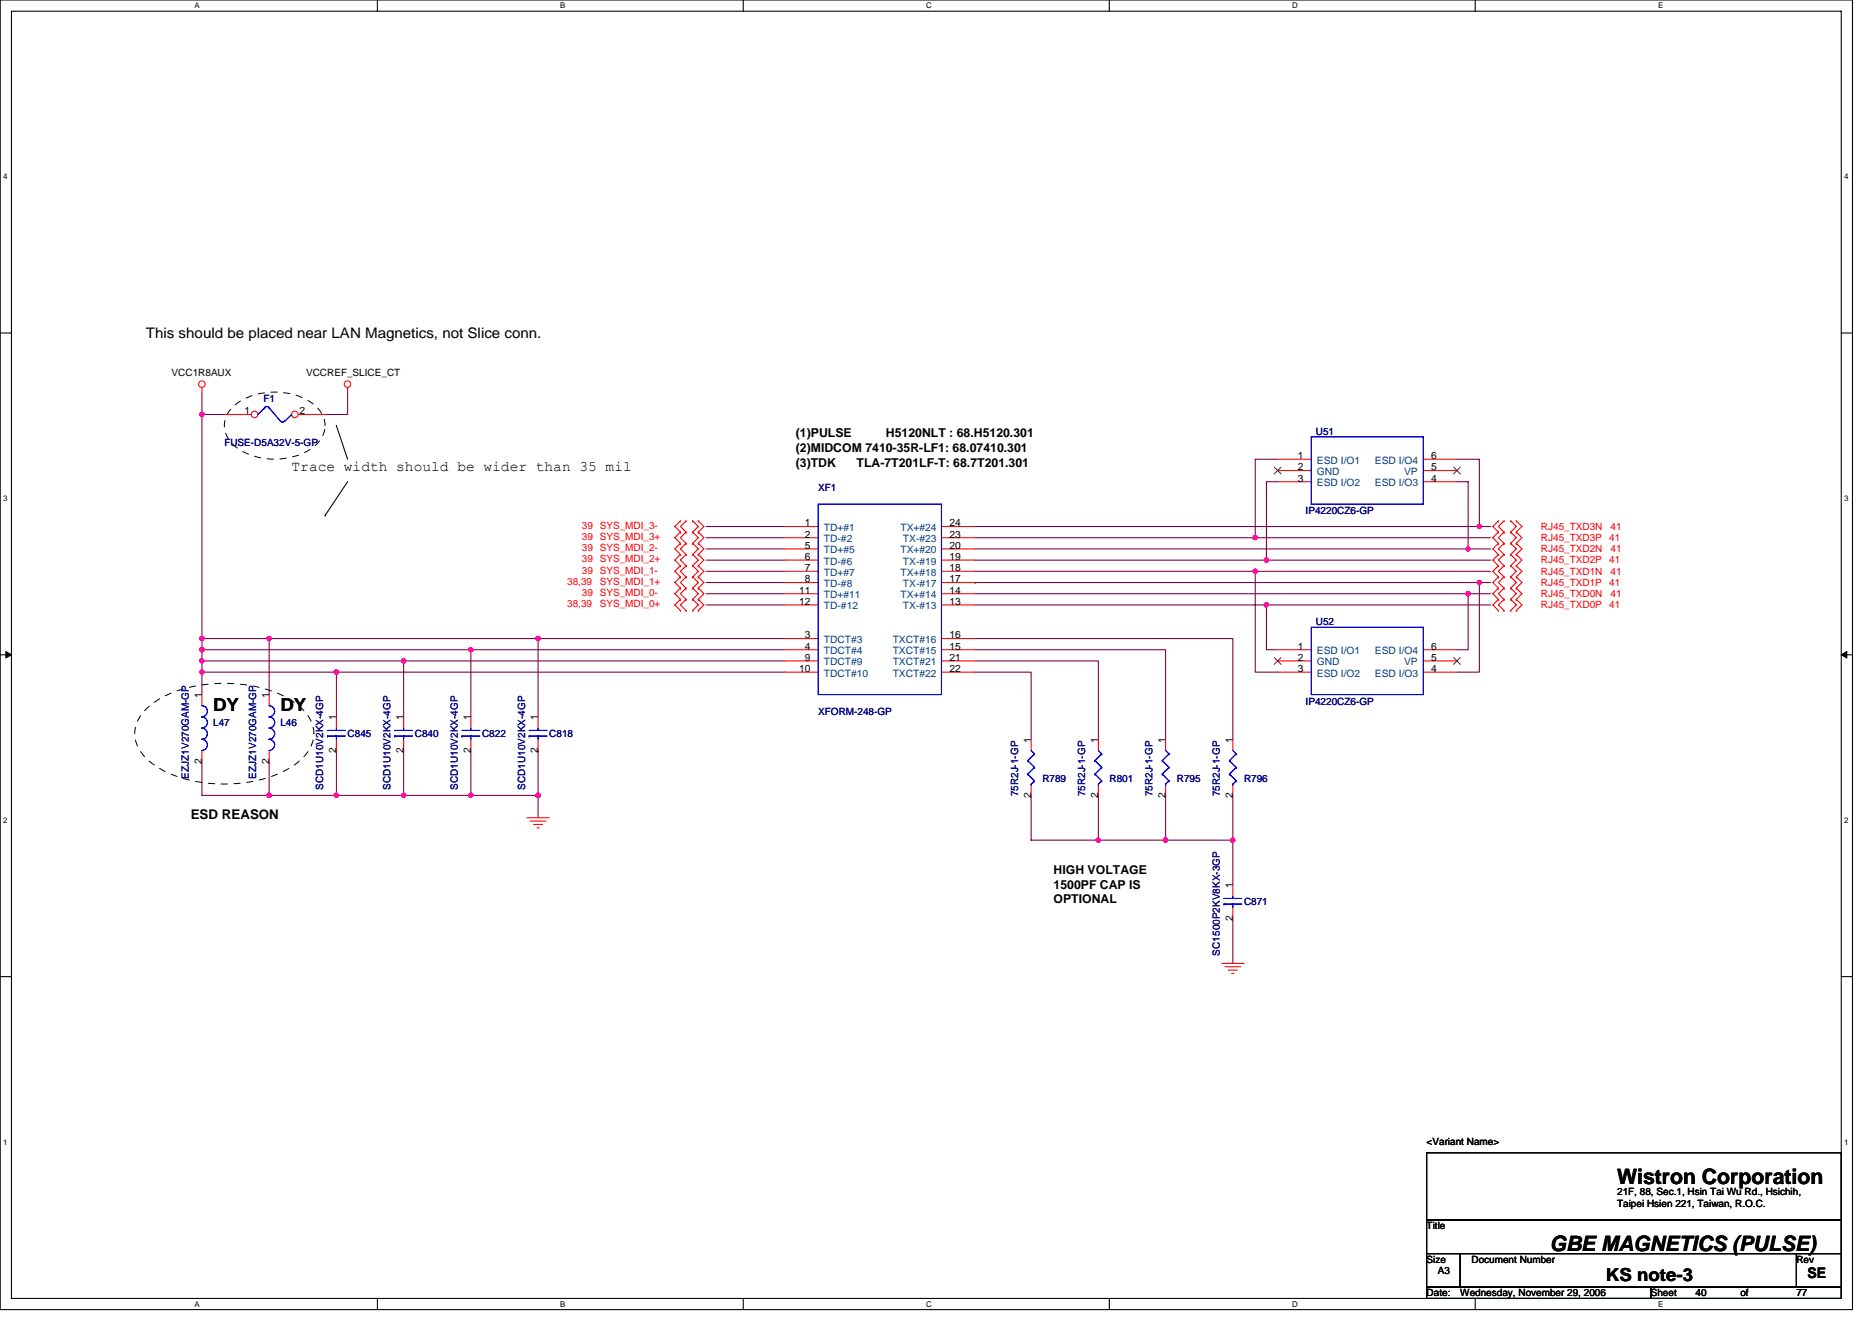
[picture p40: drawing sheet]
<svg xmlns="http://www.w3.org/2000/svg" width="297mm" height="210mm" viewBox="0 0 297 210" stroke-linecap="round" stroke-linejoin="round" font-family="sans-serif">
<defs><g id="words">
<g font-size="3.4">
<text x="256.6" y="187.9">Wistron Corporation</text>
<text x="245.9" y="198.5">GBE MAGNETICS (PULSE)</text>
</g>
<g font-size="2.8">
<text x="33.8" y="112.9">DY</text>
<text x="44.5" y="112.9">DY</text>
<text x="254.8" y="203.4">KS note-3</text>
</g>
<g font-size="2.3">
<text x="23.2" y="53.6">This should be placed near LAN Magnetics, not Slice conn.</text>
<text x="46.3" y="74.7">Trace width should be wider than 35 mil</text>
<text x="286.8" y="202.9">SE</text>
</g>
<text font-size="2.1" x="30.3" y="130">ESD REASON</text>
<g font-size="1.9">
<text x="126.3" y="69.4">(1)PULSE</text>
<text x="126.3" y="71.7">(2)MIDCOM 7410-35R-LF1: 68.07410.301</text>
<text x="140.6" y="69.4">H5120NLT : 68.H5120.301</text>
<text x="126.3" y="74">(3)TDK</text>
<text x="135.9" y="74">TLA-7T201LF-T: 68.7T201.301</text>
<text x="167.2" y="138.7">HIGH VOLTAGE</text>
<text x="167.2" y="141.1">1500PF CAP IS</text>
<text x="167.2" y="143.4">OPTIONAL</text>
</g>
<g font-size="1.6">
<text x="27.2" y="59.7">VCC1R8AUX</text>
<text x="48.6" y="59.7">VCCREF_SLICE_CT</text>
<text x="38.8" y="65.8">1</text>
<text x="47.5" y="65.8">2</text>
<text x="205.9" y="72.9">1</text>
<text x="205.9" y="74.7">2</text>
<text x="205.9" y="76.4">3</text>
<text x="227.1" y="74.7">5</text>
<text x="227.1" y="76.4">4</text>
<text x="227.1" y="72.9">6</text>
<text x="127.7" y="83.5">1</text>
<text x="150.6" y="83.5">24</text>
<text x="127.7" y="85.3">2</text>
<text x="127.7" y="87.1">5</text>
<text x="127.7" y="88.9">6</text>
<text x="150.6" y="88.9">19</text>
<text x="150.6" y="85.3">23</text>
<text x="150.6" y="87.1">20</text>
<text x="126.8" y="94.2">11</text>
<text x="126.8" y="96">12</text>
<text x="127.7" y="90.7">7</text>
<text x="127.7" y="92.4">8</text>
<text x="150.6" y="96">13</text>
<text x="150.6" y="92.4">17</text>
<text x="150.6" y="94.2">14</text>
<text x="150.6" y="90.7">18</text>
<text x="127.7" y="101.3">3</text>
<text x="150.6" y="101.3">16</text>
<text x="126.8" y="106.7">10</text>
<text x="127.7" y="103.1">4</text>
<text x="127.7" y="104.9">9</text>
<text x="150.6" y="103.1">15</text>
<text x="150.6" y="104.9">21</text>
<text x="150.6" y="106.7">22</text>
<text x="205.9" y="103.1">1</text>
<text x="205.9" y="104.9">2</text>
<text x="205.9" y="106.7">3</text>
<text x="227.1" y="104.9">5</text>
<text x="227.1" y="106.7">4</text>
<text x="227.1" y="103.1">6</text>
<text x="32" y="110.8" transform="rotate(-90 32 110.8)">1</text>
<text x="42.7" y="110.8" transform="rotate(-90 42.7 110.8)">1</text>
<text x="53.4" y="119.5" transform="rotate(-90 53.4 119.5)">2</text>
<text x="53.4" y="114.3" transform="rotate(-90 53.4 114.3)">1</text>
<text x="64" y="119.5" transform="rotate(-90 64 119.5)">2</text>
<text x="64" y="114.3" transform="rotate(-90 64 114.3)">1</text>
<text x="74.7" y="119.5" transform="rotate(-90 74.7 119.5)">2</text>
<text x="74.7" y="114.3" transform="rotate(-90 74.7 114.3)">1</text>
<text x="85.4" y="119.5" transform="rotate(-90 85.4 119.5)">2</text>
<text x="85.4" y="114.3" transform="rotate(-90 85.4 114.3)">1</text>
<text x="163.6" y="117.9" transform="rotate(-90 163.6 117.9)">1</text>
<text x="174.3" y="117.9" transform="rotate(-90 174.3 117.9)">1</text>
<text x="184.9" y="117.9" transform="rotate(-90 184.9 117.9)">1</text>
<text x="195.6" y="117.9" transform="rotate(-90 195.6 117.9)">1</text>
<text x="32" y="121.3" transform="rotate(-90 32 121.3)">2</text>
<text x="42.7" y="121.3" transform="rotate(-90 42.7 121.3)">2</text>
<text x="163.6" y="126.6" transform="rotate(-90 163.6 126.6)">2</text>
<text x="174.3" y="126.6" transform="rotate(-90 174.3 126.6)">2</text>
<text x="184.9" y="126.6" transform="rotate(-90 184.9 126.6)">2</text>
<text x="195.6" y="126.6" transform="rotate(-90 195.6 126.6)">2</text>
<text x="195.6" y="141" transform="rotate(-90 195.6 141)">1</text>
<text x="195.6" y="146.2" transform="rotate(-90 195.6 146.2)">2</text>
<text x="226.4" y="181.7">&lt;Variant Name&gt;</text>
<text x="256.6" y="189.7">21F, 88, Sec.1, Hsin Tai Wu Rd., Hsichih,</text>
<text x="256.6" y="191.5">Taipei Hsien 221, Taiwan, R.O.C.</text>
<text x="226.4" y="195.1">Title</text>
<text x="226.4" y="200.4">Size</text>
<text x="228.2" y="202.2">A3</text>
<text x="233.5" y="200.4">Document Number</text>
<text x="285" y="200.4">Rev</text>
<text x="226.4" y="205.7">Date:</text>
<text x="231.7" y="205.7">Wednesday, November 29, 2006</text>
<text x="261.9" y="205.7">Sheet</text>
<text x="269" y="205.7">40</text>
<text x="276.2" y="205.7">of</text>
<text x="285" y="205.7">77</text>
</g>
<g font-size="1.6" fill="#000080">
<text x="41.8" y="63.8">F1</text>
<text x="35.6" y="70.8">FUSE-D5A32V-5-GP</text>
<text x="208.8" y="69">U51</text>
<text x="129.8" y="77.9">XF1</text>
<text x="207.2" y="81.6">IP4220CZ6-GP</text>
<text x="208.8" y="99.2">U52</text>
<text x="129.8" y="113.4">XFORM-248-GP</text>
<text x="207.2" y="111.8">IP4220CZ6-GP</text>
<text x="33.8" y="115.2">L47</text>
<text x="44.5" y="115.2">L46</text>
<text x="55.2" y="117">C845</text>
<text x="65.8" y="117">C840</text>
<text x="76.5" y="117">C822</text>
<text x="87.2" y="117">C818</text>
<text x="30" y="123.6" transform="rotate(-90 30 123.6)">EZJZ1V270GAM-GP</text>
<text x="40.6" y="123.6" transform="rotate(-90 40.6 123.6)">EZJZ1V270GAM-GP</text>
<text x="51.3" y="125.3" transform="rotate(-90 51.3 125.3)">SCD1U10V2KX-4GP</text>
<text x="62" y="125.3" transform="rotate(-90 62 125.3)">SCD1U10V2KX-4GP</text>
<text x="72.6" y="125.3" transform="rotate(-90 72.6 125.3)">SCD1U10V2KX-4GP</text>
<text x="83.3" y="125.3" transform="rotate(-90 83.3 125.3)">SCD1U10V2KX-4GP</text>
<text x="165.4" y="124.1">R789</text>
<text x="176.1" y="124.1">R801</text>
<text x="186.7" y="124.1">R795</text>
<text x="197.4" y="124.1">R796</text>
<text x="161.5" y="126.4" transform="rotate(-90 161.5 126.4)">75R2J-1-GP</text>
<text x="172.2" y="126.4" transform="rotate(-90 172.2 126.4)">75R2J-1-GP</text>
<text x="182.9" y="126.4" transform="rotate(-90 182.9 126.4)">75R2J-1-GP</text>
<text x="193.5" y="126.4" transform="rotate(-90 193.5 126.4)">75R2J-1-GP</text>
<text x="197.4" y="143.7">C871</text>
<text x="193.5" y="151.7" transform="rotate(-90 193.5 151.7)">SC1500P2KV8KX-3GP</text>
</g>
<g font-size="1.6" fill="#004080">
<text x="209" y="73.6">ESD I/O1</text>
<text x="209" y="75.4">GND</text>
<text x="209" y="77.2">ESD I/O2</text>
<text x="218.2" y="77.2">ESD I/O3</text>
<text x="218.2" y="73.6">ESD I/O4</text>
<text x="222.8" y="75.4">VP</text>
<text x="130.7" y="84.3">TD+#1</text>
<text x="130.7" y="86.1">TD-#2</text>
<text x="130.7" y="87.8">TD+#5</text>
<text x="130.7" y="89.6">TD-#6</text>
<text x="142.9" y="87.8">TX+#20</text>
<text x="142.9" y="84.3">TX+#24</text>
<text x="143.3" y="89.6">TX-#19</text>
<text x="143.3" y="86.1">TX-#23</text>
<text x="130.7" y="91.4">TD+#7</text>
<text x="130.7" y="93.2">TD-#8</text>
<text x="130.7" y="95">TD+#11</text>
<text x="142.9" y="95">TX+#14</text>
<text x="142.9" y="91.4">TX+#18</text>
<text x="143.3" y="93.2">TX-#17</text>
<text x="130.7" y="96.7">TD-#12</text>
<text x="143.3" y="96.7">TX-#13</text>
<text x="130.7" y="102.1">TDCT#3</text>
<text x="130.7" y="103.8">TDCT#4</text>
<text x="130.7" y="105.6">TDCT#9</text>
<text x="130.7" y="107.4">TDCT#10</text>
<text x="141.6" y="103.8">TXCT#15</text>
<text x="141.6" y="102.1">TXCT#16</text>
<text x="141.6" y="105.6">TXCT#21</text>
<text x="141.6" y="107.4">TXCT#22</text>
<text x="209" y="103.8">ESD I/O1</text>
<text x="209" y="105.6">GND</text>
<text x="209" y="107.4">ESD I/O2</text>
<text x="218.2" y="107.4">ESD I/O3</text>
<text x="218.2" y="103.8">ESD I/O4</text>
<text x="222.8" y="105.6">VP</text>
</g>
<g font-size="1.6" fill="#f00">
<text x="92.3" y="83.9">39 SYS_MDI_3-</text>
<text x="92.3" y="85.7">39 SYS_MDI_3+</text>
<text x="92.3" y="87.5">39 SYS_MDI_2-</text>
<text x="92.3" y="89.3">39 SYS_MDI_2+</text>
<text x="244.5" y="84.1">RJ45_TXD3N</text>
<text x="244.5" y="85.9">RJ45_TXD3P</text>
<text x="244.5" y="87.7">RJ45_TXD2N</text>
<text x="244.5" y="89.4">RJ45_TXD2P</text>
<text x="255.4" y="85.9">41</text>
<text x="255.4" y="89.4">41</text>
<text x="255.5" y="84.1">41</text>
<text x="255.5" y="87.7">41</text>
<text x="90" y="92.8">38,39</text>
<text x="92.3" y="91">39 SYS_MDI_1-</text>
<text x="92.3" y="94.6">39 SYS_MDI_0-</text>
<text x="95.2" y="92.8">SYS_MDI_1+</text>
<text x="244.5" y="91.2">RJ45_TXD1N</text>
<text x="244.5" y="93">RJ45_TXD1P</text>
<text x="244.5" y="94.8">RJ45_TXD0N</text>
<text x="255.4" y="93">41</text>
<text x="255.5" y="91.2">41</text>
<text x="255.5" y="94.8">41</text>
<text x="90" y="96.4">38,39</text>
<text x="95.2" y="96.4">SYS_MDI_0+</text>
<text x="244.5" y="96.5">RJ45_TXD0P</text>
<text x="255.4" y="96.5">41</text>
</g>
<g font-size="1.3">
<text x="30.8" y="1.3">A</text>
<text x="88.9" y="1.3">B</text>
<text x="147" y="1.3">C</text>
<text x="205" y="1.3">D</text>
<text x="263.1" y="1.3">E</text>
<text x=".5" y="28.4">4</text>
<text x="292.6" y="28.4">4</text>
<text x=".5" y="79.5">3</text>
<text x="292.6" y="79.5">3</text>
<text x=".5" y="130.6">2</text>
<text x="292.6" y="130.6">2</text>
<text x=".5" y="181.7">1</text>
<text x="292.6" y="181.7">1</text>
<text x="30.8" y="207.4">A</text>
<text x="88.9" y="207.4">B</text>
<text x="147" y="207.4">C</text>
<text x="205" y="207.4">D</text>
<text x="263.1" y="207.4">E</text>
</g>
</g></defs>
<path d="M0 0h293.9v207.9h-293.9zM1.8 1.8h290.4v204.3h-290.4z" fill="none" stroke="#000" stroke-width=".17"/>
<g fill="#fff">
<path d="M30.8 .2h.9v1.4h-.9z"/>
<path d="M30.8 206.3h.9v1.4h-.9z"/>
</g>
<path d="M59.9 0v1.8M59.9 206.1v1.8" fill="none" stroke="#000" stroke-width=".17"/>
<g fill="#fff">
<path d="M88.9 .2h.8v1.4h-.8z"/>
<path d="M88.9 206.3h.8v1.4h-.8z"/>
</g>
<path d="M117.9 0v1.8M117.9 206.1v1.8" fill="none" stroke="#000" stroke-width=".17"/>
<g fill="#fff">
<path d="M147 .2h.9v1.4h-.9z"/>
<path d="M147 206.3h.9v1.4h-.9z"/>
</g>
<path d="M176 0v1.8M176 206.1v1.8" fill="none" stroke="#000" stroke-width=".17"/>
<g fill="#fff">
<path d="M205 .2h.9v1.4h-.9z"/>
<path d="M205 206.3h.9v1.4h-.9z"/>
</g>
<path d="M234.1 0v1.8M234.1 206.1v1.8" fill="none" stroke="#000" stroke-width=".17"/>
<g fill="#fff">
<path d="M263.1 .2h.8v1.4h-.8z"/>
<path d="M263.1 206.3h.8v1.4h-.8z"/>
<path d="M.5 27.3h.7v1.4h-.7z"/>
<path d="M292.6 27.3h.7v1.4h-.7z"/>
<path d="M.5 78.4h.7v1.4h-.7z"/>
<path d="M292.6 78.4h.7v1.4h-.7z"/>
</g>
<path d="M0 52.9h1.8M292.2 52.9h1.7" fill="none" stroke="#000" stroke-width=".17"/>
<g fill="#fff">
<path d="M.5 129.5h.7v1.4h-.7z"/>
<path d="M292.6 129.5h.7v1.4h-.7z"/>
</g>
<path d="M0 103.9h1.8M292.2 103.9h1.7" fill="none" stroke="#000" stroke-width=".17"/>
<path d="M.9 103.4l.9 .5-.9 .5zM292.2 103.9l.8-.5v1z" fill="#000" stroke="#000" stroke-width=".16"/>
<g fill="#fff">
<path d="M.5 180.5h.7v1.4h-.7z"/>
<path d="M292.6 180.5h.7v1.4h-.7z"/>
</g>
<g fill="none" stroke="#000" stroke-width=".17">
<path d="M53.4 67.6h.1M53.4 67.6l1.8 5.3M55.2 76.5l-3.6 5.3M51.6 81.8h.1M0 155h1.8M292.2 155h1.7M226.4 199h5.3v5.3h-5.3zM226.4 183h65.8v10.6h-65.8zM226.4 193.6h65.8v5.4h-65.8zM231.7 199h53.3v5.3h-53.3zM285 199h7.2v5.3h-7.2zM226.4 204.3h35.5v1.8h-35.5z"/>
<path d="M261.9 204.3h30.3v1.8h-30.3z"/>
</g>
<g fill="none" stroke="#800040" stroke-width=".17">
<path d="M32 65.8h3.6M32 65.8h.1M32 62.2v3.6M32 65.8v35.5M55.2 62.2v3.6h-3.6M202.7 76.5h-1.7v12.4M202.7 72.9h-3.5v12.4M231.2 76.5h1.8v10.6M231.2 72.9h3.5v10.7M112.1 85.3h12.4M112.1 83.6h12.4M112.1 88.9h12.4"/>
<path d="M112.1 87.1h12.4M112.1 90.7h12.4M112.1 92.5h12.4M112.1 94.2h12.4M112.1 96h12.4M154.7 88.9h46.3M154.7 87.1h78.3M154.7 85.3h44.5M154.7 83.6h80M154.7 96h46.3M154.7 90.7h44.5M154.7 94.2h78.3v8.9h-1.8"/>
<path d="M154.7 92.5h.1M154.7 92.5h80M199.2 90.7h37.3M199.2 85.3h.1M199.2 90.7v16h3.5M199.2 90.7h.1M199.2 85.3h37.3M201 96h.1M201 88.9h.1M201 96v7.1h1.7M201 96h35.5M201 88.9h35.5"/>
<path d="M233 94.2h.1M233 87.1h.1M233 94.2h3.5M233 87.1h3.5M234.7 92.5h1.8M234.7 83.6h.1M234.7 92.5v14.2h-3.5M234.7 92.5h.1M234.7 83.6h1.8M32 101.3v1.8M32 104.9h.1M32 101.3h.1"/>
<path d="M32 106.7h.1M32 103.1h.1M32 106.7h21.4M32 104.9h32M32 103.1v7.1M32 101.3h10.7M32 103.1h42.7M42.7 101.3h42.7v12.5M42.7 101.3h.1M42.7 101.3v8.9M53.4 106.7v7.1M53.4 106.7h.1"/>
<path d="M53.4 119.1v7.1M53.4 106.7h71.1M64 104.9h.1M64 104.9v8.9M64 119.1h.1M64 104.9h60.5M64 119.1v7.1M74.7 103.1h.1M74.7 103.1h49.8M74.7 119.1v7.1M74.7 103.1v10.7M85.4 119.1h.1"/>
<path d="M85.4 101.3h.1M85.4 119.1v10.7M85.4 101.3h39.1M154.7 106.7h8.9v10.6M154.7 104.9h19.6v12.4M154.7 103.1h30.3v14.2M154.7 101.3h40.9v16M32 120.9v5.3h10.7M42.7 120.9v5.3M42.7 126.2h.1M42.7 126.2h10.7M53.4 126.2h10.6"/>
<path d="M64 126.2h10.7M74.7 126.2h.1M74.7 126.2h10.7M85.4 126.2h.1M163.6 126.2v7.1h10.7M174.3 126.2v7.1M174.3 133.3h.1M174.3 133.3h21.3M185 133.3h.1M185 126.2h.1M185 126.2v7.1M195.6 133.3v7.2"/>
<path d="M195.6 126.2v7.1M195.6 145.8v7.1"/>
</g>
<g fill="#f0f" stroke="#f0f" stroke-width=".17">
<circle cx="32" cy="65.8" r=".35"/>
<circle cx="64" cy="104.9" r=".35"/>
<circle cx="32" cy="104.9" r=".35"/>
<circle cx="74.7" cy="103.1" r=".35"/>
<circle cx="53.4" cy="106.7" r=".35"/>
<circle cx="64" cy="126.2" r=".35"/>
<circle cx="74.7" cy="126.2" r=".35"/>
<circle cx="85.4" cy="126.2" r=".35"/>
<circle cx="42.7" cy="101.3" r=".35"/>
<circle cx="32" cy="101.3" r=".35"/>
<circle cx="32" cy="106.7" r=".35"/>
<circle cx="53.4" cy="126.2" r=".35"/>
<circle cx="42.7" cy="126.2" r=".35"/>
<circle cx="32" cy="103.1" r=".35"/>
<circle cx="85.4" cy="101.3" r=".35"/>
<circle cx="195.6" cy="133.3" r=".35"/>
<circle cx="184.9" cy="133.3" r=".35"/>
<circle cx="174.3" cy="133.3" r=".35"/>
<circle cx="200.9" cy="96" r=".35"/>
<circle cx="232.9" cy="94.2" r=".35"/>
<circle cx="234.7" cy="83.6" r=".35"/>
<circle cx="200.9" cy="88.9" r=".35"/>
<circle cx="199.2" cy="85.3" r=".35"/>
<circle cx="232.9" cy="87.1" r=".35"/>
<circle cx="199.2" cy="90.7" r=".35"/>
<circle cx="234.7" cy="92.4" r=".35"/>
</g>
<g fill="none" stroke="#f00" stroke-width=".17">
<path d="M32 61.5v.7M55.2 61.5v.7M108 82.7h.1M108 84.5h.1M108 86.2h.1M108 88h.1M108 89.8h.1M108 91.6h.1M108 93.3h.1M108 95.1h.1M108 96.9h.1M108 82.7l-.9 .9 .9 .9"/>
<path d="M108 84.5l-.9 .8 .9 .9M108 86.2l-.9 .9 .9 .9M108 88l-.9 .9 .9 .9M108 89.8l-.9 .9 .9 .9M108 91.6l-.9 .9 .9 .8M108 93.3l-.9 .9 .9 .9M108 95.1l-.9 .9 .9 .9M108.9 84.5h.1M108.9 82.7h.1M108.9 86.2h.1M108.9 88h.1M108.9 89.8h.1"/>
<path d="M108.9 91.6h.1M108.9 93.3h.1M108.9 95.1h.1M108.9 96.9h.1M108.9 82.7l-.9 .9 .9 .9M108.9 84.5l-.9 .8 .9 .9M108.9 86.2l-.9 .9 .9 .9M108.9 88l-.9 .9 .9 .9M108.9 89.8l-.9 .9 .9 .9M108.9 91.6l-.9 .9 .9 .8M108.9 93.3l-.9 .9 .9 .9M108.9 95.1l-.9 .9 .9 .9"/>
<path d="M109.9 82.7h.1M109.9 84.5h.1M109.9 86.2h.1M109.9 88h.1M109.9 89.8h.1M109.9 91.6h.1M109.9 93.3h.1M109.9 95.1h.1M109.9 96.9h.1M109.9 82.7l.9 .9-.9 .9M109.9 84.5l.9 .8-.9 .9M109.9 86.2l.9 .9-.9 .9"/>
<path d="M109.9 88l.9 .9-.9 .9M109.9 89.8l.9 .9-.9 .9M109.9 91.6l.9 .9-.9 .8M109.9 93.3l.9 .9-.9 .9M109.9 95.1l.9 .9-.9 .9M110.8 82.7h.1M110.8 84.5h.1M110.8 86.2h.1M110.8 88h.1M110.8 89.8h.1M110.8 91.6h.1M110.8 93.3h.1"/>
<path d="M110.8 95.1h.1M110.8 96.9h.1M110.8 82.7l.9 .9-.9 .9M110.8 84.5l.9 .8-.9 .9M110.8 86.2l.9 .9-.9 .9M110.8 88l.9 .9-.9 .9M110.8 89.8l.9 .9-.9 .9M110.8 91.6l.9 .9-.9 .8M110.8 93.3l.9 .9-.9 .9M110.8 95.1l.9 .9-.9 .9M237.8 91.6h.1M237.8 89.8h.1"/>
<path d="M237.8 93.3h.1M237.8 95.1h.1M237.8 96.9h.1M237.8 84.5h.1M237.8 82.7h.1M237.8 86.2h.1M237.8 88h.1M237.8 89.8l-.9 .9 .9 .9M237.8 91.6l-.9 .9 .9 .8M237.8 93.3l-.9 .9 .9 .9M237.8 95.1l-.9 .9 .9 .9M237.8 82.7l-.9 .9 .9 .9"/>
<path d="M237.8 84.5l-.9 .8 .9 .9M237.8 86.2l-.9 .9 .9 .9M237.8 88l-.9 .9 .9 .9M238.7 91.6h.1M238.7 89.8h.1M238.7 93.3h.1M238.7 95.1h.1M238.7 96.9h.1M238.7 84.5h.1M238.7 82.7h.1M238.7 86.2h.1M238.7 88h.1"/>
<path d="M238.7 89.8l-.9 .9 .9 .9M238.7 91.6l-.9 .9 .9 .8M238.7 93.3l-.9 .9 .9 .9M238.7 95.1l-.9 .9 .9 .9M238.7 82.7l-.9 .9 .9 .9M238.7 84.5l-.9 .8 .9 .9M238.7 86.2l-.9 .9 .9 .9M238.7 88l-.9 .9 .9 .9M239.7 89.8h.1M239.7 91.6h.1M239.7 93.3h.1M239.7 95.1h.1"/>
<path d="M239.7 96.9h.1M239.7 82.7h.1M239.7 84.5h.1M239.7 86.2h.1M239.7 88h.1M239.7 89.8l.9 .9-.9 .9M239.7 91.6l.9 .9-.9 .8M239.7 93.3l.9 .9-.9 .9M239.7 95.1l.9 .9-.9 .9M239.7 82.7l.9 .9-.9 .9M239.7 84.5l.9 .8-.9 .9M239.7 86.2l.9 .9-.9 .9"/>
<path d="M239.7 88l.9 .9-.9 .9M240.6 91.6h.1M240.6 89.8h.1M240.6 93.3h.1M240.6 95.1h.1M240.6 96.9h.1M240.6 84.5h.1M240.6 82.7h.1M240.6 86.2h.1M240.6 88h.1M240.6 89.8l.9 .9-.9 .9M240.6 91.6l.9 .9-.9 .8"/>
<path d="M240.6 93.3l.9 .9-.9 .9M240.6 95.1l.9 .9-.9 .9M240.6 82.7l.9 .9-.9 .9M240.6 84.5l.9 .8-.9 .9M240.6 86.2l.9 .9-.9 .9M240.6 88l.9 .9-.9 .9M174.3 117.3v1.8M83.6 129.8h3.6M84.1 130.3h2.5M84.7 130.9h1.4M85.2 131.4h.4M174.3 124.5v1.7"/>
<path d="M193.8 152.9h3.6M194.4 153.4h2.5M194.9 154h1.4M195.4 154.5h.4"/>
<circle cx="32" cy="61" r=".52"/>
<circle cx="55.1" cy="61" r=".52"/>
</g>
<path d="M36.9 64.6a10.6 10.6 0 0 1 11-1.5 5.4 5.4 0 0 1 3.7 4.4 4.8 4.8 0 0 1-2.8 4.1 11 11 0 0 1-11.2-.6 4 4 0 0 1-.7-6.4zM23.6 112.2a17.7 17.7 0 0 1 10.3-3.7 21 21 0 0 1 12.8 2.9 6.3 6.3 0 0 1 3.1 5 6.3 6.3 0 0 1-3.1 5 21.6 21.6 0 0 1-15.9 2.6 14.8 14.8 0 0 1-8-4.1 5 5 0 0 1 0-7z" fill="none" stroke="#000" stroke-width=".16" stroke-dasharray="1 1 1 1 1 1 1 1"/>
<path d="M174.3 119.1l.5 .6M174.8 119.7h.1M174.8 119.7l-1 1M173.8 120.7h.1M173.8 122.9h.1M173.8 120.7l1 1.1M173.8 122.9l1 1M174.3 124.5h.1M174.8 121.8h.1M174.8 123.9h.1M174.8 121.8l-1 1.1M174.8 123.9l-.5 .6" fill="none" stroke="#00f" stroke-width=".17"/>
<circle cx="40.4" cy="65.8" r=".52" fill="#fff" stroke="#f00" stroke-width=".17"/>
<path d="M35.6 65.8h4.3" fill="none" stroke="#f00" stroke-width=".17"/>
<circle cx="46.8" cy="65.8" r=".52" fill="#fff" stroke="#f00" stroke-width=".17"/>
<g fill="none" stroke="#f00" stroke-width=".17">
<path d="M47.3 65.8h4.3M202.7 72.9h5.4M202.7 74.7h5.4M202.7 76.5h5.4M225.8 72.9h5.4M225.8 74.7h5.4M225.8 76.5h5.4M124.5 83.6h5.3M124.5 85.3h5.3M124.5 87.1h5.3M124.5 88.9h5.3M124.5 90.7h5.3"/>
<path d="M124.5 92.5h5.3M124.5 94.2h5.3M124.5 96h5.3M149.4 83.6h5.3M149.4 85.3h5.3M149.4 87.1h5.3M149.4 88.9h5.3M149.4 90.7h5.3M149.4 92.5h5.3M149.4 94.2h5.3M149.4 96h5.3M32 110.2v1.8"/>
<path d="M32 119.1v1.8M42.7 110.2v1.8M42.7 119.1v1.8M53.4 113.8v1.8M53.4 117.3v1.8M64 113.8v1.8M64 117.3v1.8M74.7 113.8v1.8M74.7 117.3v1.8M85.4 113.8v1.8M85.4 117.3v1.8M124.5 103.1h5.3"/>
<path d="M124.5 104.9h5.3M124.5 106.7h5.3M124.5 101.3h5.3M149.4 103.1h5.3M149.4 104.9h5.3M149.4 106.7h5.3M149.4 101.3h5.3M163.6 117.3v1.8M185 117.3v1.8M195.6 117.3v1.8M202.7 103.1h5.4M202.7 104.9h5.4"/>
<path d="M202.7 106.7h5.4M225.8 103.1h5.4M225.8 104.9h5.4M225.8 106.7h5.4M163.6 124.5v1.7M185 124.5v1.7M195.6 124.5v1.7M195.6 140.5v1.7M195.6 144v1.8"/>
</g>
<g fill="none" stroke="#00f" stroke-width=".17">
<path d="M41.9 64.7a.56 .56 0 0 1 .8 0M42 64.7h.1M42 64.7l-1.1 1.1M42.7 64.7h.1M42.7 64.7l1.8 2.1M44.5 66.8l.3 .2 .3-.2M46.3 65.8h.1M46.3 65.8l-1.1 1M208.1 69.3h17.7v10.7h-17.7zM129.8 80h19.6v30.2h-19.6zM208.1 99.6h17.7v10.6h-17.7zM32 112a.88 .88 0 0 1 .9 .9 .88 .88 0 0 1-.9 .9"/>
<path d="M32 113.8a.88 .88 0 0 1 .9 .9 .88 .88 0 0 1-.9 .8 .89 .89 0 0 1 .9 .9 .89 .89 0 0 1-.9 .9 .89 .89 0 0 1 .9 .9 .89 .89 0 0 1-.9 .9M42.7 112a.88 .88 0 0 1 .9 .9 .88 .88 0 0 1-.9 .9M42.7 113.8a.88 .88 0 0 1 .9 .9 .88 .88 0 0 1-.9 .8 .89 .89 0 0 1 .9 .9 .89 .89 0 0 1-.9 .9 .89 .89 0 0 1 .9 .9 .89 .89 0 0 1-.9 .9M52 115.9h2.8M52 116.8h.1M52 116.8h2.8M53.4 115.6v.3M53.4 116.8v.5M62.6 115.9h2.9M62.6 116.8h.1M62.6 116.8h2.9M64 115.6v.3"/>
<path d="M64 116.8v.5M73.3 115.9h2.8M73.3 116.8h.1M73.3 116.8h2.8M74.7 115.6v.3M74.7 116.8v.5M84 115.9h2.8M84 116.8h.1M84 116.8h2.8M85.4 115.6v.3M85.4 116.8v.5M163.6 119.1l.5 .6"/>
<path d="M164.1 119.7h.1M164.1 119.7l-1 1M185 119.1l.5 .6M185.5 119.7h.1M185.5 119.7l-1.1 1M195.6 119.1l.5 .6M196.1 119.7h.1M196.1 119.7l-1 1M163.1 120.7h.1M163.1 122.9h.1M163.1 120.7l1 1.1M163.1 122.9l1 1"/>
<path d="M163.6 124.5h.1M164.1 121.8h.1M164.1 123.9h.1M164.1 121.8l-1 1.1M164.1 123.9l-.5 .6M184.4 120.7h.1M184.4 122.9h.1M184.4 120.7l1.1 1.1M184.4 122.9l1.1 1M185 124.5h.1M185.5 121.8h.1M185.5 123.9h.1"/>
<path d="M185.5 121.8l-1.1 1.1M185.5 123.9l-.5 .6M195.1 120.7h.1M195.1 122.9h.1M195.1 120.7l1 1.1M195.1 122.9l1 1M195.6 124.5h.1M196.1 121.8h.1M196.1 123.9h.1M196.1 121.8l-1 1.1M196.1 123.9l-.5 .6M194.2 142.6h2.8"/>
<path d="M194.2 143.5h.1M194.2 143.5h2.8M195.6 142.2v.4M195.6 143.5v.5"/>
</g>
<path d="M202.2 74.1l1.1 1.1M203.3 74.1l-1.1 1.1M230.6 74.1l1.1 1.1M231.7 74.1l-1.1 1.1M202.2 104.4l1.1 1.1M203.3 104.4l-1.1 1.1M230.6 104.4l1.1 1.1M231.7 104.4l-1.1 1.1" fill="none" stroke="#804000" stroke-width=".16"/>
<g fill="#f0f" stroke="#f0f" stroke-width=".17">
<circle cx="32" cy="65.8" r=".35"/>
<circle cx="64" cy="104.9" r=".35"/>
<circle cx="32" cy="104.9" r=".35"/>
<circle cx="74.7" cy="103.1" r=".35"/>
<circle cx="53.4" cy="106.7" r=".35"/>
<circle cx="64" cy="126.2" r=".35"/>
<circle cx="74.7" cy="126.2" r=".35"/>
<circle cx="85.4" cy="126.2" r=".35"/>
<circle cx="42.7" cy="101.3" r=".35"/>
<circle cx="32" cy="101.3" r=".35"/>
<circle cx="32" cy="106.7" r=".35"/>
<circle cx="53.4" cy="126.2" r=".35"/>
<circle cx="42.7" cy="126.2" r=".35"/>
<circle cx="32" cy="103.1" r=".35"/>
<circle cx="85.4" cy="101.3" r=".35"/>
<circle cx="195.6" cy="133.3" r=".35"/>
<circle cx="184.9" cy="133.3" r=".35"/>
<circle cx="174.3" cy="133.3" r=".35"/>
<circle cx="200.9" cy="96" r=".35"/>
<circle cx="232.9" cy="94.2" r=".35"/>
<circle cx="234.7" cy="83.6" r=".35"/>
<circle cx="200.9" cy="88.9" r=".35"/>
<circle cx="199.2" cy="85.3" r=".35"/>
<circle cx="232.9" cy="87.1" r=".35"/>
<circle cx="199.2" cy="90.7" r=".35"/>
<circle cx="234.7" cy="92.4" r=".35"/>
</g>
<use href="#words"/>
</svg>
